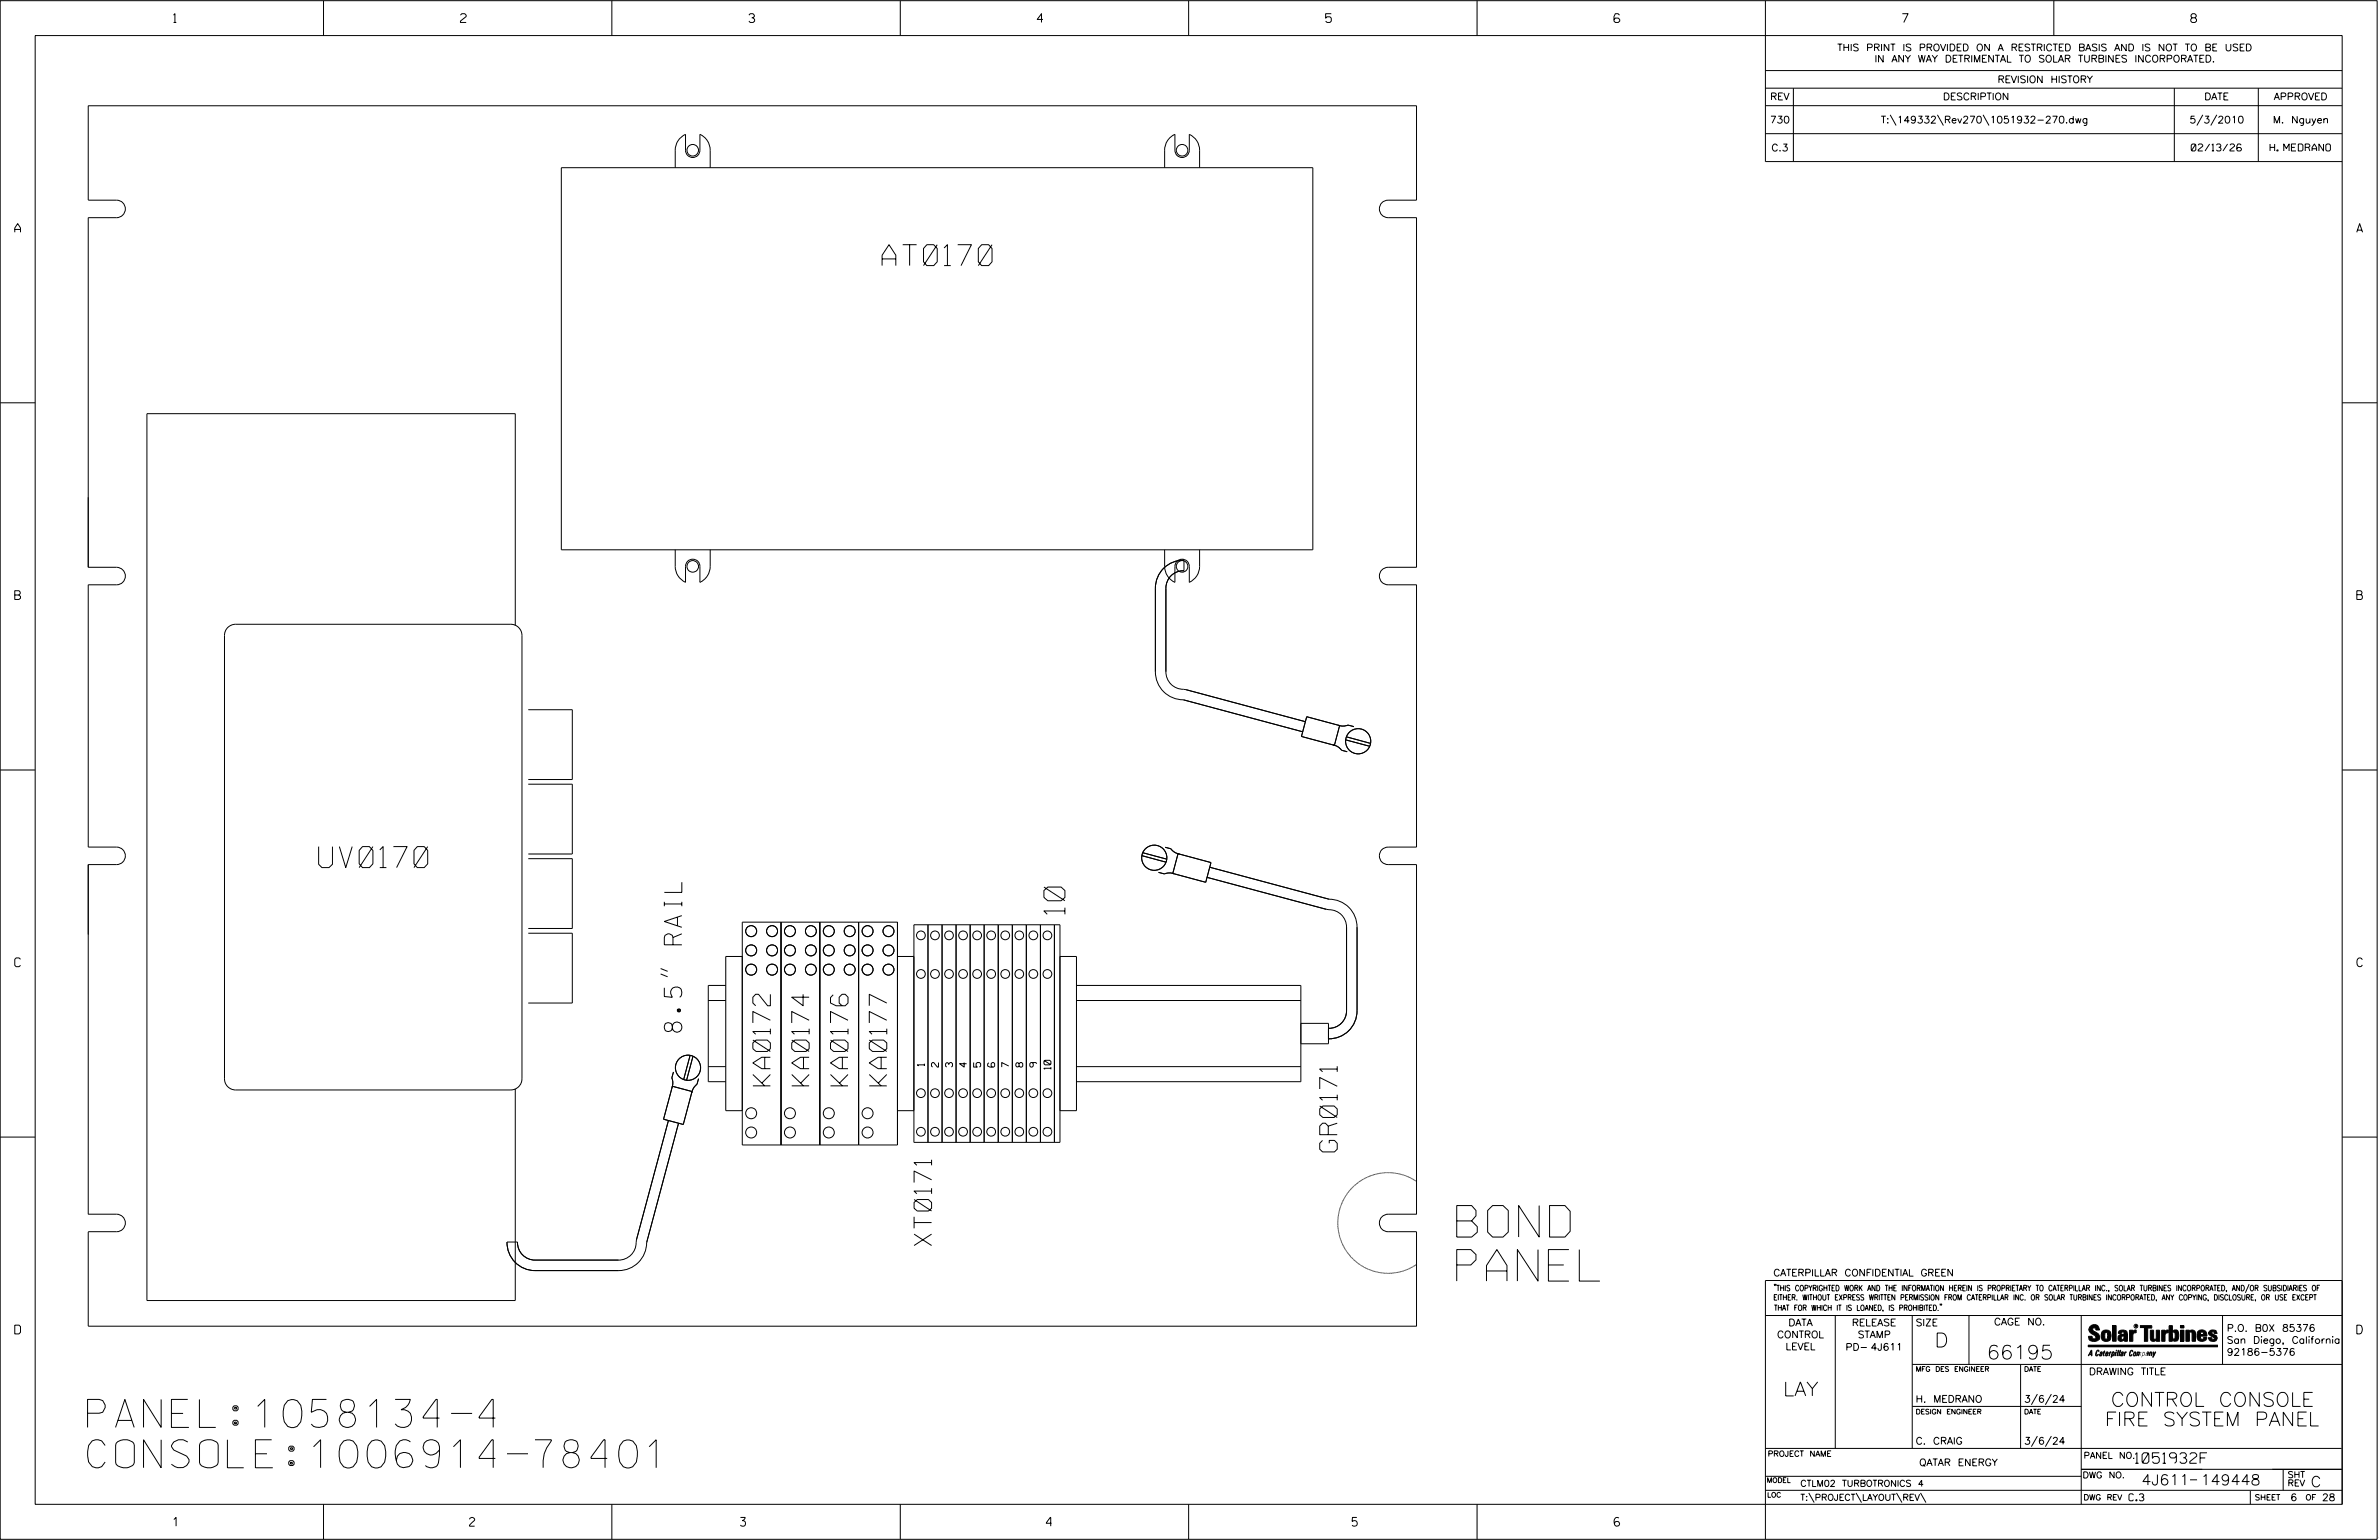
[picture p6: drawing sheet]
<svg xmlns="http://www.w3.org/2000/svg" width="864mm" height="559mm" viewBox="0 0 864 559" stroke-linecap="round" stroke-linejoin="round" font-family="sans-serif">
<defs><g id="words">
<g font-size="11.4">
<text x="528.8" y="448.9">BOND</text>
<text x="528.8" y="464.9">PANEL</text>
</g>
<g font-size="10.2">
<text x="31.8" y="517.9">PANEL:1058134-4</text>
<text x="31.8" y="532.6">CONSOLE:1006914-78401</text>
</g>
<g font-size="7.6">
<text x="320.2" y="96.4">AT0170</text>
<text x="115.7" y="314.8">UV0170</text>
<text x="386.6" y="331.8" transform="rotate(-90 386.6 331.8)">10</text>
</g>
<g font-size="6.3">
<text x="247.5" y="374.6" transform="rotate(-90 247.5 374.6)">8.5&quot; RAIL</text>
<text x="279.7" y="394" transform="rotate(-90 279.7 394)">KA0172</text>
<text x="293.7" y="394" transform="rotate(-90 293.7 394)">KA0174</text>
<text x="307.8" y="394" transform="rotate(-90 307.8 394)">KA0176</text>
<text x="321.9" y="394" transform="rotate(-90 321.9 394)">KA0177</text>
<text x="485.4" y="418" transform="rotate(-90 485.4 418)">GR0171</text>
<text x="338.2" y="452" transform="rotate(-90 338.2 452)">XT0171</text>
</g>
<g font-size="5.1">
<text x="702.3" y="488.8">D</text>
<text x="721.2" y="493.2">66195</text>
<text x="647.3" y="506.5">LAY</text>
<text x="766.3" y="510.3">CONTROL CONSOLE</text>
<text x="764.1" y="517.4">FIRE SYSTEM PANEL</text>
</g>
<g font-size="3.8">
<text x="775.1" y="531">1051932F</text>
<text x="777.4" y="538.9">4J611</text>
<text x="798.8" y="538.9">149448</text>
<text x="838.8" y="539.5">C</text>
</g>
<g font-size="3.2">
<text x="63" y="8.2">1</text>
<text x="167.2" y="8.2">2</text>
<text x="271.8" y="8.2">3</text>
<text x="376.5" y="8.2">4</text>
<text x="481.2" y="8.2">5</text>
<text x="690.6" y="8.2">7</text>
<text x="795.3" y="8.2">8</text>
<text x="5.4" y="84.3">A</text>
<text x="855.5" y="84.3">A</text>
<text x="5.4" y="217.5">B</text>
<text x="855.6" y="217.5">B</text>
<text x="5.4" y="350.8">C</text>
<text x="855.6" y="350.8">C</text>
<text x="5.4" y="484">D</text>
<text x="855.6" y="484">D</text>
<text x="62.8" y="553.8">1</text>
<text x="170.4" y="553.8">2</text>
<text x="268.8" y="553.8">3</text>
<text x="379.8" y="553.8">4</text>
<text x="490.8" y="553.8">5</text>
<text x="585.9" y="553.8">6</text>
</g>
<g font-size="2.5">
<text x="666.9" y="18.5">THIS PRINT IS PROVIDED ON A RESTRICTED BASIS AND IS NOT TO BE USED</text>
<text x="680.5" y="22.6">IN ANY WAY DETRIMENTAL TO SOLAR TURBINES INCORPORATED.</text>
<text x="725.1" y="30">REVISION HISTORY</text>
<text x="642.6" y="36.3">REV</text>
<text x="705.3" y="36.3">DESCRIPTION</text>
<text x="800.2" y="36.3">DATE</text>
<text x="825.4" y="36.3">APPROVED</text>
<text x="642.5" y="44.7">730</text>
<text x="682.8" y="44.7">T:\149332\Rev270\1051932-270.dwg</text>
<text x="794.8" y="44.7">5/3/2010</text>
<text x="825.1" y="44.7">M. Nguyen</text>
<text x="643" y="54.8">C.3</text>
<text x="795.4" y="54.8">02/13/26</text>
<text x="824" y="54.8">H. MEDRANO</text>
<text x="335.6" y="386.8" transform="rotate(-90 335.6 386.8)">1</text>
<text x="340.7" y="387.2" transform="rotate(-90 340.7 387.2)">2</text>
<text x="345.8" y="387.2" transform="rotate(-90 345.8 387.2)">3</text>
<text x="350.9" y="387.2" transform="rotate(-90 350.9 387.2)">4</text>
<text x="356" y="387.2" transform="rotate(-90 356 387.2)">5</text>
<text x="366.2" y="387.2" transform="rotate(-90 366.2 387.2)">7</text>
<text x="371.3" y="387.2" transform="rotate(-90 371.3 387.2)">8</text>
<text x="376.4" y="387.2" transform="rotate(-90 376.4 387.2)">9</text>
<text x="381.5" y="388" transform="rotate(-90 381.5 388)">10</text>
<text x="643.8" y="463">CATERPILLAR CONFIDENTIAL GREEN</text>
<text x="645.1" y="485.5">CONTROL</text>
<text x="649.2" y="481.1">DATA</text>
<text x="672.3" y="481.1">RELEASE</text>
<text x="674.4" y="485.5">STAMP</text>
<text x="695.4" y="481.1">SIZE</text>
<text x="723.8" y="480.8">CAGE NO.</text>
<text x="808.4" y="483.1">P.O. B0X 85376</text>
<text x="648.2" y="489.8">LEVEL</text>
<text x="669.9" y="490">PD- 4J611</text>
<text x="808.4" y="487.5">San Diego, California</text>
<text x="808.4" y="491.8">92186-5376</text>
<text x="758.3" y="498.9">DRAWING TITLE</text>
<text x="695.4" y="508.9">H. MEDRANO</text>
<text x="734.8" y="508.9">3/6/24</text>
<text x="695.4" y="524.1">C. CRAIG</text>
<text x="734.8" y="524.1">3/6/24</text>
<text x="696.7" y="531.9">QATAR ENERGY</text>
<text x="772.8" y="544.6">C.3</text>
<text x="831.4" y="544.6">6</text>
<text x="842.9" y="544.6">28</text>
</g>
<g font-size="2.3">
<text x="756.4" y="529.2">PANEL NO.</text>
<text x="653.5" y="539.4">CTLM02 TURBOTRONICS 4</text>
<text x="756" y="536.3">DWG NO.</text>
<text x="830.4" y="539.3">REV</text>
<text x="830.4" y="536.2">SHT</text>
<text x="653.5" y="544.5">T:\PROJECT\LAYOUT\REV\</text>
</g>
<g font-size="2">
<text x="643.8" y="468.4">&quot;THIS COPYRIGHTED WORK AND THE INFORMATION HEREIN IS PROPRIETARY TO CATERPILLAR INC., SOLAR TURBINES INCORPORATED, AND/OR SUBSIDIARIES OF</text>
<text x="643.8" y="471.8">EITHER. WITHOUT EXPRESS WRITTEN PERMISSION FROM CATERPILLAR INC. OR SOLAR TURBINES INCORPORATED, ANY COPYING, DISCLOSURE, OR USE EXCEPT</text>
<text x="644" y="475.6">THAT FOR WHICH IT IS LOANED, IS PROHIBITED.&quot;</text>
<text x="641.7" y="528.5">PROJECT NAME</text>
<text x="756.3" y="544.3">DWG REV</text>
<text x="818.5" y="544.3">SHEET</text>
<text x="836.9" y="544.3">OF</text>
</g>
<g font-size="1.8">
<text x="695.4" y="497.6">MFG DES ENGINEER</text>
<text x="734.8" y="497.6">DATE</text>
<text x="695.4" y="513.1">DESIGN ENGINEER</text>
<text x="734.8" y="513.1">DATE</text>
<text x="641.3" y="538">MODEL</text>
<text x="641.5" y="543.3">LOC</text>
</g>
<text font-size=".9" x="775.1" y="481.7">R</text>
</g></defs>
<g fill="none" stroke="#000" stroke-width=".36">
<path d="M.1 .2h862.8v558.4h-862.8zM12.8 12.9h837.4v533h-837.4zM117.4 .2v12.7M222.1 .2v12.7M326.8 .2v12.7M431.5 .2v12.7M536.2 .2v12.7M587.9 5.5l-.5-.5h-1l-.5 1v1.7l.5 .4h1l.6-.4v-.6l-.6-.5h-1l-.5 .5M640.9 .2v58.4h209.3M745.6 .2v12.7M640.9 25.6h209.3M640.9 32h209.3"/>
<path d="M640.9 38.3h209.3M651 32v26.6M789.3 32v26.6M819.8 32v26.6M640.9 48.5h209.3M686.2 41.7l2.1 3.8M703.3 41.7l2.2 3.8M719.9 41.7l2.1 3.8M799.6 41.7l-2.1 3.8M804.7 41.7l-2.2 3.8M45.5 75.8h.1M45.5 75.8a3.2 3.2 0 0 0-3.2-3.2h-10.3v-34.2h482.2v34.2h-10.3a3.1 3.1 0 0 0-3.2 3.2"/>
<path d="M45.5 75.8a3.3 3.3 0 0 1-3.2 3.2h-10.3v126.8h10.3a3.3 3.3 0 0 1 3.2 3.2M203.8 60.9h272.8v138.6h-272.8zM245.1 60.9v-6.4a6.3 6.3 0 0 1 3.7-5.7v5.7a2.61 2.61 0 0 0 2.7 2.6 2.61 2.61 0 0 0 2.6-2.6v-5.7a6.3 6.3 0 0 1 3.7 5.7v6.4M422.8 60.9v-6.4a6.3 6.3 0 0 1 3.7-5.7v5.7a2.61 2.61 0 0 0 2.6 2.7 2.61 2.61 0 0 0 2.6-2.7v-5.7a6.3 6.3 0 0 1 3.8 5.7v6.4M500.7 75.8h.1M500.7 75.8a3.2 3.2 0 0 0 3.2 3.2h10.3v126.8h-10.3a3.2 3.2 0 0 0-3.2 3.2M.1 146.2h12.7M850.2 146.2h12.7M257.8 199.5v6a6.4 6.4 0 0 1-3.7 5.8v-5.8a2.61 2.61 0 0 0-2.6-2.6 2.61 2.61 0 0 0-2.7 2.6v5.8a6.4 6.4 0 0 1-3.7-5.8v-6M435.5 199.5v6a6.4 6.4 0 0 1-3.8 5.8v-5.8a2.61 2.61 0 0 0-2.6-2.6 2.61 2.61 0 0 0-2.6 2.6v5.8a6.4 6.4 0 0 1-3.7-5.8v-6M45.5 209h.1M45.5 209a3.2 3.2 0 0 1-3.2 3.2h-10.3v95.2h10.3a3.2 3.2 0 0 1 3.2 3.2"/>
<path d="M500.7 209h.1M500.7 209a3.1 3.1 0 0 0 3.2 3.2h10.3v95.2h-10.3a3.1 3.1 0 0 0-3.2 3.2M82.7 227.7l1.3-.9 1.5-.3h99.9a4.1 4.1 0 0 1 4.1 4v161a4.1 4.1 0 0 1-4.1 4h-99.9a4 4 0 0 1-4-4v-161l.3-1.5zM187 226.9v-76.8h-133.7v321.8h133.7v-76.8M191.8 257.5h16v25.4h-16M.1 279.4h12.7M473.9 261.9l-43.3-11.6a6.7 6.7 0 0 1-7.4-6.5v-30.4a6.3 6.3 0 0 1 6.6-6.3v-3.8a10.1 10.1 0 0 0-10.4 10.1v30.4a10.1 10.1 0 0 0 10.2 10.1l43.3 11.6M474.3 260.1l12 3.2-1.9 7.1-12-3.2zM483.9 270.3l1.8 .7 1.3 1.2 2.1 .6M485.8 263.2l1.8 .3 1.7-.4 2.2 .6M488.5 268.5l8.7 2.3M488.8 267.4l8.7 2.3"/>
<path d="M850.2 279.4h12.7M191.8 284.6h16v25.3h-16M45.5 310.5v.1M45.5 310.6a3.2 3.2 0 0 1-3.2 3.1h-10.3v126.9h10.3a3.3 3.3 0 0 1 3.2 3.2M191.8 311.6h16v25.3h-16M414.5 310.5l8.8 2.3M414.8 309.4l8.7 2.3M420.5 316.5l2.2 .6 1.7-.4 1.8 .3M423 307.4l2 .6 1.4 1.2 1.7 .7M427.6 309.8l12 3.2-1.9 7.1-12-3.2zM438.1 318.3l43.4 11.7a6.7 6.7 0 0 1 7.3 6.4v30.4a6.4 6.4 0 0 1-6.6 6.3M439.1 314.7l43.4 11.6a10.1 10.1 0 0 1 10.1 10.1v30.4a10.2 10.2 0 0 1-10.4 10.1"/>
<path d="M500.7 310.5v.1M500.7 310.6a3.1 3.1 0 0 0 3.2 3.1h10.3v126.9h-10.3a3.2 3.2 0 0 0-3.2 3.2M191.8 338.6h16v25.4h-16M269.5 334.6h56.3v80.9h-56.3zM283.5 334.6v80.9M297.6 334.6v80.9M311.7 334.6v80.9M331.8 335.6h53v78.9h-53zM336.9 335.6v78.9M342 335.6v78.9M347.1 335.6v78.9M352.2 335.6v78.9"/>
<path d="M357.3 335.6v78.9M362.4 335.6v78.9M367.5 335.6v78.9M372.6 335.6v78.9M377.7 335.6v78.9M382.8 335.6v78.9M239.8 353.4l2.6 1M239.8 351.4l2.6 1.1M263.5 357.6h-6.4v34.9h6.4M269.5 347.1h-6v55.9h6M325.8 347.1h6M384.8 347.1h6v55.9h-6"/>
<path d="M390.8 357.6h81.4v34.9h-81.4M257.1 363h6.4M390.8 363h81.4M472.2 371.3h10v7.4h-10M244.1 394.2l7.1 1.9-3.2 11.9-7.1-1.9zM244.5 389l-.6 2.1 .4 1.8-.4 1.7M250.5 383l-2.3 8.7M251.6 383.3l-2.4 8.7M253.6 391.4l-.6 2.1-1.2 1.3-.7 1.8M257.1 387h6.4M359 385.6l-.5 .4v.8l.9 .4h1.3l.4-.4v-.8l-.4-.4h-.5l-.4 .4v.8l.4 .4M390.8 387h81.4"/>
<path d="M.1 412.6h12.7M242.6 406.6l-11.6 43.3a6.6 6.6 0 0 1-6.4 7.3h-30.4a6.4 6.4 0 0 1-6.3-6.5h-3.9a10.2 10.2 0 0 0 10.2 10.3h30.4a10.2 10.2 0 0 0 10.1-10.1l11.6-43.3M325.8 403h6M850.2 412.6h12.7M486.1 439.8h.1M486.1 439.9l-.1 .2M486.1 439.6v.1M486.2 439.5h-.1M486.2 439.2v.2M486.2 439.1v.1M486.4 438.6l-.2 .5M486.4 438.5h.1"/>
<path d="M486.6 437.9l-.2 .5M486.6 437.9h.1M486.7 437.5v.3M486.8 437.3v.2M486.8 437.2h.1M487.1 436.7l-.2 .5M487.1 436.6h.1M487.2 436.4l-.1 .2M487.2 436.3h.1M487.3 436.1v.1M487.4 436h.1M487.5 435.8l-.1 .1"/>
<path d="M487.5 435.7h.1M487.6 435.5l-.1 .1M487.7 435.4h.1M487.8 435.1l-.1 .2M488 434.9l-.1 .1M488 434.8h.1M488.1 434.6l-.1 .1M488.1 434.5h.1M488.3 434.3l-.1 .1M488.3 434.2h.1M488.5 434l-.1 .2M488.5 434h.1"/>
<path d="M489 433.2l-.4 .7M489.1 433.1h.1M489.3 432.8l-.2 .2M489.9 432.1l-.6 .7M489.9 432v.1M490.1 431.8l-.2 .2M490.1 431.8h.1M490.4 431.5l-.3 .2M490.5 431.3l-.1 .2M490.8 431l-.2 .3M491 430.8l-.1 .2M491 430.8h.1"/>
<path d="M491.3 430.6l-.2 .1M491.5 430.4l-.2 .1M491.5 430.3h.1M491.7 430.2l-.1 .1M491.8 430.1h.1M492 429.9l-.2 .2M492 429.9h.1M492.3 429.7l-.2 .2M492.5 429.5l-.2 .1M492.6 429.5h-.1M492.8 429.3l-.2 .1M492.8 429.3h.1"/>
<path d="M493 429.1l-.1 .1M493.1 429.1h.1M493.3 428.9l-.2 .1M493.4 428.9h-.1M493.6 428.7l-.2 .1M493.6 428.7h.1M493.9 428.5l-.2 .1M494.2 428.3l-.3 .2M494.5 428.1l-.3 .2M494.7 428l-.2 .1M494.8 428h.1M495 427.8l-.2 .1"/>
<path d="M495.1 427.8h-.1M495.3 427.7h-.2M495.3 427.6h.1M495.6 427.5l-.2 .1M495.9 427.4l-.2 .1M495.9 427.3h.1M496.2 427.2l-.2 .1M496.3 427.2h-.1M496.5 427.1h-.2M496.6 427h.1M496.8 426.9l-.2 .1M496.9 426.9h.1"/>
<path d="M497.2 426.8l-.2 .1M497.4 426.7l-.2 .1M497.5 426.6v.1M498.1 426.5l-.5 .1M498.1 426.4h.1M498.7 426.3l-.5 .1M498.8 426.2v.1M499.1 426.2h-.3M499.4 426.1h-.2M499.4 426.1h.1M499.7 426h-.2M499.8 426h-.1"/>
<path d="M500 425.9l-.2 .1M500.3 425.9h-.2M500.4 425.8h.1M500.7 425.8h-.2M500.7 425.8h.1M501 425.7l-.2 .1M501.1 425.7h.1M501.3 425.7h-.1M501.4 425.7h.1M501.8 425.6l-.3 .1M502 425.6h-.2M502.1 425.6h.1"/>
<path d="M502.1 425.6h.2M502.4 425.6h.1M502.5 425.6h.2M502.8 425.5h-.1M503 425.5l-.2 .1M503.1 425.5h.2M503.4 425.5h.1M503.5 425.5h.9M504.5 425.5h.2M504.7 425.5h.1M504.8 425.5l.3 .1M505.2 425.6h.2"/>
<path d="M505.4 425.6h.1M505.5 425.6h.5M506.1 425.6h.1M506.2 425.7h.1M506.4 425.7h.3M506.8 425.7h.1M506.8 425.7l.2 .1M507.1 425.8h.1M507.2 425.8h.2M507.4 425.8h.1M507.5 425.9h.2M507.7 425.9h.1"/>
<path d="M507.8 425.9l.6 .1M508.4 426.1h.1M508.5 426.1l.2 .1M508.7 426.2h.1M508.8 426.2h.2M509 426.3h.1M509.1 426.3h.2M509.4 426.3v.1M509.4 426.4h.2M509.7 426.4v.1M509.8 426.5h.1M510 426.5v.1"/>
<path d="M510.1 426.6h.2M510.3 426.7h.1M510.4 426.7l.2 .1M510.6 426.8l.3 .1M510.9 426.9h.1M511 427l.5 .2M511.6 427.2h.1M511.6 427.2l.2 .1M511.9 427.3h.1M512 427.4l.1 .1M512.2 427.5h.1M512.2 427.5l.2 .1"/>
<path d="M512.5 427.6v.1M512.6 427.7l.1 .1M512.8 427.8h.1M512.8 427.8l.5 .3M513.3 428.1l.3 .2M513.6 428.3h.1M513.7 428.4h.2M513.9 428.5h.1M514 428.6l.2 .1M45.5 443.8h.1M45.5 443.8a3.2 3.2 0 0 1-3.2 3.1l-10.3 .1v34.2h482.2v-34.3h-10.3a3.1 3.1 0 0 1-3.2-3.1M485.6 444.2l.1 .2"/>
<path d="M485.6 443.2v.9M485.6 444.1v.1M485.7 442.8h.1M485.7 444.6l.1 1.5M485.7 442.9v.2M485.7 442.6v.1M485.7 443.1v.1M485.7 444.5h.1M485.7 442.2v.3M485.7 442.1h.1M485.7 441.8h.1M485.7 441.9v.2"/>
<path d="M485.8 446.2h.1M485.8 441.2l-.1 .5M485.8 446.2v.2M485.8 446.6l.1 .2M485.8 441.1h.1M485.8 446.5h.1M485.9 440.8l-.1 .3M485.9 446.8h.1M485.9 446.9l.1 .2M485.9 440.5v.2M486 447.1v.1M486 447.2v.2"/>
<path d="M486 440.2l-.1 .3M486 447.5h.1M486 440.1v.1M486.1 447.6v.2M486.1 447.9l.1 .2M486.2 448.1v.1M486.2 448.2l.1 .3M486.3 448.6v.1M486.3 448.8h.1M486.4 448.9v.2M486.4 449.1h.1M486.5 449.2v.2"/>
<path d="M486.5 449.4h.1M486.6 449.5v.2M486.6 449.7l.1 .1M486.7 449.8v.2M486.8 450.1h.1M486.8 450.1l.1 .2M486.9 450.4h.1M486.9 450.5l.1 .1M487 450.7h.1M487 450.8l.3 .4M487.3 451.3h.1M487.3 451.4l.1 .2"/>
<path d="M487.4 451.6h.1M487.5 451.7v.2M487.6 451.9h.1M487.6 452l.1 .2M487.7 452.2h.1M487.8 452.3l.2 .5M488 452.8l.2 .2M488.2 453.1h.1M488.2 453.2l.2 .1M488.4 453.4h.1M488.4 453.5l.1 .1M488.6 453.7h.1"/>
<path d="M488.6 453.7l.1 .2M488.7 454h.1M488.8 454l.1 .2M488.9 454.2h.1M489 454.3l.1 .1M489.1 454.5h.1M489.2 454.6l.1 .1M489.3 454.8h.1M489.4 454.8l.1 .2M489.5 455v.1M489.6 455.1l.1 .2M489.8 455.3h.1"/>
<path d="M489.8 455.4l.1 .1M490 455.5v.1M490 455.6l.1 .2M490.2 455.8h.1M490.2 455.9l.2 .1M490.4 456.1h.1M490.5 456.1l.1 .1M490.6 456.3h.1M490.7 456.4l.1 .1M490.9 456.6h.1M490.9 456.6l.2 .2M491.2 456.8l.1 .2"/>
<path d="M491.3 457h.1M491.4 457.1l.2 .2M491.7 457.3l.1 .1M491.8 457.5h.1M491.9 457.5l.2 .2M492.2 457.8l.1 .1M492.4 457.9h.1M492.4 458l.2 .1M492.6 458.1h.1M492.7 458.2l.1 .1M492.9 458.3h.1M492.9 458.4l.2 .1"/>
<path d="M493.1 458.5h.1M493.2 458.6l.2 .1M493.4 458.7h.1M493.5 458.8l.1 .1M493.7 458.9h.1M493.8 459l.1 .1M494 459.1h.1M494.1 459.1l.1 .1M494.3 459.3l.2 .1M494.6 459.5h.1M494.6 459.5l.2 .1M494.8 459.6h.1"/>
<path d="M494.9 459.7h.2M495.2 459.8h.1M495.2 459.8l.2 .1M495.4 459.9l.1 .1M495.5 460l.2 .1M500.7 443.8h.1M512.3 460h.1M512.5 459.8l-.2 .2M512.6 459.8h.1M512.8 459.7l-.2 .1M512.9 459.7h.1M513.1 459.5l-.2 .1"/>
<path d="M513.4 459.4l-.3 .1M513.4 459.3h.1M513.7 459.2l-.2 .1M513.7 459.1h.1M514 459l-.2 .1M495.7 460.1h.1M495.8 460.1l.2 .1M496 460.2h.1M496.1 460.3l.2 .1M496.3 460.4h.1M496.4 460.4l.3 .1M496.7 460.6h.2"/>
<path d="M497 460.7h.1M497 460.7l.3 .1M497.3 460.8l.2 .1M497.6 460.9h.1M497.7 460.9l.1 .1M497.9 461l.3 .1M498.2 461.1h.1M498.3 461.2h.3M498.6 461.3h.2M498.9 461.3h.1M498.9 461.3l.3 .1M499.3 461.4l.2 .1"/>
<path d="M499.5 461.5h.1M499.6 461.5h.2M499.8 461.6h.1M499.9 461.6h.2M500.2 461.6l.3 .1M500.5 461.7h.1M500.6 461.7l.2 .1M500.8 461.8h.1M500.9 461.8l.5 .1M501.5 461.9h.1M501.6 461.9h.2M501.8 461.9l.6 .1"/>
<path d="M502.5 462h.1M502.6 462h.2M502.8 462h.1M502.9 462h.5M503.5 462h.1M503.6 462h.5M504.2 462h.1M504.8 462h-.5M504.9 462h.1M505.1 462h-.2M505.8 461.9l-.6 .1M505.8 461.9h.1"/>
<path d="M506 461.9h.1M506.2 461.9h.1M506.8 461.8l-.5 .1M506.9 461.8h.1M507.1 461.7l-.2 .1M507.2 461.7h.1M507.8 461.6l-.5 .1M507.9 461.6h-.1M508.1 461.5l-.2 .1M508.2 461.5h.1M508.5 461.4l-.3 .1M508.5 461.4h.1"/>
<path d="M508.8 461.4h-.2M508.8 461.3h.1M509.1 461.3h-.2M509.4 461.2h-.2M509.5 461.1h.1M509.7 461.1h-.1M510 460.9l-.2 .1M510.1 460.9h.1M510.8 460.7l-.6 .2M511 460.6l-.2 .1M511 460.6h.1M511.3 460.4l-.2 .1"/>
<path d="M511.4 460.4h.1M511.6 460.3l-.2 .1M511.7 460.3h.1M511.9 460.2h-.2M512.2 460l-.2 .1M640.9 477.3h209.3M644.2 466.1l-.1 .4M644.7 466.1l-.2 .4M666.2 477.3v48.3M694.2 477.3v48.3M704.4 473.3l-.1 .4M704.8 473.3l-.1 .4"/>
<path d="M714.8 477.3v17.8M755.5 477.3v68.6M806.8 477.3v17.8M816.5 466l-1.4 3.1M850.2 464.6h-209.3v94M850.2 464.8v81.1M694.2 495.1h156M733.5 495.1v30.5M758.6 481.4a2.02 2.02 0 0 1 3.1-.1l.5 1.3h-1.3l-.2-.6-.4-.2-.6 .1-.1 .4 .4 .7a2.46 2.46 0 0 1 2.2 2.9 2.83 2.83 0 0 1-3.8 .3l-.3-1.3h1.3l.2 .7 .6 .3 .5-.2 .2-.5-.4-.6-1.9-1.2-.4-.9zM759.2 491.3h-.7l.7-1.2v1.9h.2l-.1-2.1-1.3 2.1 .5-.5h.7M761.3 490l.3-.2 .4 .3-.1 .3-.3-.4-.4 .3-.3 1.6h.4l.4-.5-.3 .6-.4 .1-.3-.4zM762.6 490.6l.5-.1-.1 1.4h-.9a.74 .74 0 0 1 .9-.8l-.3 .7-.5 .1 .2-.5 .6-.2v-.5l-.7 .2z"/>
<path d="M763 483.2a2.17 2.17 0 0 1 3.1 0l.3 1.4-.3 1.5a2.17 2.17 0 0 1-3.1 0l-.3-1.5zM763.6 490.5l.4-.4 .2 .6h-.3l-.3 .9 .2 .4-.3-.1zM764.1 483.7l.5-.4 .4 .3v2.2l-.4 .2-.5-.2zM764.6 491.1l.6 .2v-.7l-.4-.1-.4 .6-.1 .8h.6M764.6 491.1l-.1 .8h.4M764.6 482.6v.8M764.8 490.7l.4 .1v.3h-.6zM765 491.5l-.1 .4zM766 490.5l-.5 1.5zM766 490.8l.4-.3-.4 .4M766.9 481h1.3v5.7h-1.3zM767 490.8l.5 .1-.3 .8-.4 .2z"/>
<path d="M767.3 490.5h-.5l-.5 2M767.3 490.5a.8 .8 0 0 1 .2 1 .8 .8 0 0 1-.9 .4l-.1 .6M767.3 490.5l-.1 .2M768.1 490.5l-.4 1.5zM768.2 489.9h.3l-.1 .2h-.2zM769 489.9l-.5 2.1zM769.7 489.9l-.6 2.1zM770.1 491.4l.5-.3-.5 .8zM770.4 491.9h.1M770.6 491.1l.1-.4-.7 .2 .1-.3 .6-.1 .2 .3-.5 1.1M770.6 491.1a.74 .74 0 0 0-.8 .8h.6M771 484.8h-.7l-.3 .6 .4 .7 .5-.3 .1-2.4h-.8l-.1 .4h-1.2a1.71 1.71 0 0 1 1.8-1.3 1.71 1.71 0 0 1 1.6 1.4v2.8h-1.1l-.1-.6"/>
<path d="M771 484.2l-1.5 .1a1.41 1.41 0 0 0 0 2.4l.5 .1 1.1-.7M771.2 486.1h-.1M771.4 490.5l.1 .3 .4-.3-.9 1.5zM771.5 490.8h.1M773 482.7h1.2v.5l.5-.5 .7-.1v1h-.6l-.5 .4-.1 2.7h-1.2zM773.3 490.3l.6-.4 .4 .2-.1 .4-.3-.4a1.28 1.28 0 0 0-.5 1.8l.6-.4-.1 .4-.8 .1zM774.7 490.8l.5-.3a.88 .88 0 0 1 .2 .9 .88 .88 0 0 1-.7 .7l-.2-.2zM774.8 490.9h.5l-.3 1h-.3l-.2-.2zM775.2 490.5l-.1 .2M776.8 481h4.3v.9h-1.5v4.8h-1.3M776.8 490.6l-.8 .2v-.3l-.4 1.5 .8-1.3v1.3l.3-1.2M779.3 491.1h.4"/>
<path d="M779.6 490.5h.3l-.3 1.4M779.6 490.7h.2l-.1 .4M779.7 491.1l-.1 .4M779.7 491.1l-.4 .2M780.1 492l.4-1.5 .1 .3 .3-.3 .3 .2-.3 1.3v-1.3l-.7 1.3M780.6 482.7h1.2v2.7l.1 .4 .4 .3 .4-.7v-2.7h1.2l.1 4h-1.3v-.5l-1.1 .6-.7-.3-.3-.7zM781.6 492.5l1-2-.8 1.3-.2-1.3-.2 2M784.7 482.7h1.2v.5l.5-.5 .7-.1v1h-.5l-.6 .4-.1 2.7h-1.2zM787.4 481h1.2v2a1.4 1.4 0 0 1 2.2 .2l.1 1.4-.4 1.9-1.5 .1-.4-.5v-1l.5 .9 .5-.3v-2.1l-.5-.4-.5 .7v2.8h-1.2zM791.5 482.7h1.3v4h-1.3zM791.5 481h1.3v.9h-1.3zM793.5 482.7h1.3v.4l.7-.5 1.1 .2 .4 .6v3.3h-1.2l-.3-3.4-.7 .2v3.2h-1.3z"/>
<path d="M794.8 483.1h.1M797.7 483.2a1.92 1.92 0 0 1 2.4-.5 1.92 1.92 0 0 1 1 2.1h-2.3v.8l.6 .5 .5-.3v-.5h1.2a1.83 1.83 0 0 1-2.1 1.4 1.83 1.83 0 0 1-1.5-2.1zM798.8 484.2v.6M799.1 483.4h.6l.2 .8h-1.1zM804.6 482.9a1.84 1.84 0 0 0-2.9 .8 3.3 3.3 0 0 0 2.2 1.9l-.5 .5-.4-.3-.1-.4h-1.2l.1 .6a1.92 1.92 0 0 0 2.9 .4M804.9 483.8h-1.2l-.2-.6-.5 .1-.1 .3 .1 .3 1.8 .9M805.1 488.1h-47.1v.6h47.1M694.2 510.3h61.3M739.6 505.8l-2.2 3.9M744.7 505.8l-2.2 3.9M640.9 525.6h209.2M640.9 535.7h114.6"/>
<path d="M739.6 521.1l-2.2 3.8M744.7 521.1l-2.2 3.8M755.5 533.2h94.7M795 537h2.6M828.8 533.2v7.6M117.4 545.9v12.7M222.1 545.9v12.7M326.8 545.9v12.7M431.5 545.9v12.7M536.2 545.9v12.7M640.9 540.8h209.3M656.6 541.7l2 3.5"/>
<path d="M673.8 541.7l1.9 3.5M688.4 541.7l2 3.5M697.2 541.7l1.9 3.5M816.9 541v4.9"/>
<circle cx="251.5" cy="54.5" r="2.1"/>
<circle cx="429.1" cy="54.5" r="2.09"/>
<circle cx="251.5" cy="205.5" r="2.1"/>
<circle cx="429.1" cy="205.5" r="2.09"/>
<circle cx="493" cy="269" r="4.6"/>
<circle cx="419" cy="311.2" r="4.6"/>
<circle cx="272.7" cy="337.9" r="1.99"/>
<circle cx="280.3" cy="337.9" r="1.99"/>
<circle cx="286.8" cy="337.9" r="1.98"/>
<circle cx="294.4" cy="337.9" r="1.98"/>
<circle cx="300.9" cy="337.9" r="1.99"/>
<circle cx="308.5" cy="337.9" r="1.99"/>
<circle cx="314.9" cy="337.9" r="1.99"/>
<circle cx="322.5" cy="337.9" r="1.99"/>
<circle cx="334.3" cy="339.4" r="1.59"/>
<circle cx="339.4" cy="339.4" r="1.59"/>
<circle cx="344.5" cy="339.4" r="1.59"/>
<circle cx="349.6" cy="339.4" r="1.59"/>
<circle cx="354.7" cy="339.4" r="1.59"/>
<circle cx="359.8" cy="339.4" r="1.59"/>
<circle cx="364.9" cy="339.4" r="1.59"/>
<circle cx="370" cy="339.4" r="1.59"/>
<circle cx="375.1" cy="339.4" r="1.59"/>
<circle cx="380.2" cy="339.4" r="1.59"/>
<circle cx="272.7" cy="351.8" r="1.99"/>
<circle cx="272.7" cy="344.9" r="1.99"/>
<circle cx="280.3" cy="351.8" r="1.99"/>
<circle cx="280.3" cy="344.9" r="1.99"/>
<circle cx="286.8" cy="351.8" r="1.98"/>
<circle cx="286.8" cy="344.9" r="1.98"/>
<circle cx="294.3" cy="344.9" r="1.98"/>
<circle cx="294.3" cy="351.8" r="1.98"/>
<circle cx="300.9" cy="351.8" r="2"/>
<circle cx="300.9" cy="344.9" r="2"/>
<circle cx="308.4" cy="351.8" r="2"/>
<circle cx="308.4" cy="344.9" r="2"/>
<circle cx="314.9" cy="351.8" r="1.99"/>
<circle cx="314.9" cy="344.9" r="1.99"/>
<circle cx="322.5" cy="351.8" r="1.99"/>
<circle cx="322.5" cy="344.9" r="1.99"/>
<circle cx="334.3" cy="353.4" r="1.59"/>
<circle cx="339.4" cy="353.4" r="1.59"/>
<circle cx="344.5" cy="353.4" r="1.59"/>
<circle cx="349.6" cy="353.4" r="1.59"/>
<circle cx="354.7" cy="353.4" r="1.59"/>
<circle cx="359.8" cy="353.4" r="1.59"/>
<circle cx="364.9" cy="353.4" r="1.59"/>
<circle cx="370" cy="353.4" r="1.59"/>
<circle cx="375.1" cy="353.4" r="1.59"/>
<circle cx="380.2" cy="353.4" r="1.59"/>
<circle cx="249.7" cy="387.4" r="4.6"/>
<circle cx="334.3" cy="396.7" r="1.59"/>
<circle cx="339.4" cy="396.7" r="1.59"/>
<circle cx="344.5" cy="396.7" r="1.58"/>
<circle cx="349.6" cy="396.7" r="1.59"/>
<circle cx="354.7" cy="396.7" r="1.58"/>
<circle cx="359.8" cy="396.7" r="1.59"/>
<circle cx="364.9" cy="396.7" r="1.59"/>
<circle cx="370" cy="396.7" r="1.58"/>
<circle cx="375.1" cy="396.7" r="1.59"/>
<circle cx="380.2" cy="396.7" r="1.58"/>
<circle cx="272.7" cy="404" r="1.99"/>
<circle cx="272.7" cy="410.9" r="1.99"/>
<circle cx="286.8" cy="404" r="1.99"/>
<circle cx="286.8" cy="410.9" r="1.98"/>
<circle cx="300.9" cy="404" r="2"/>
<circle cx="300.9" cy="410.9" r="1.99"/>
<circle cx="314.9" cy="404" r="2"/>
<circle cx="314.9" cy="410.9" r="1.99"/>
<circle cx="334.3" cy="410.7" r="1.59"/>
<circle cx="339.4" cy="410.7" r="1.59"/>
<circle cx="344.5" cy="410.7" r="1.58"/>
<circle cx="349.6" cy="410.7" r="1.59"/>
<circle cx="354.7" cy="410.7" r="1.58"/>
<circle cx="359.8" cy="410.7" r="1.59"/>
<circle cx="364.9" cy="410.7" r="1.59"/>
<circle cx="370" cy="410.7" r="1.58"/>
<circle cx="375.1" cy="410.7" r="1.59"/>
<circle cx="380.2" cy="410.7" r="1.58"/>
<circle cx="775.4" cy="481.2" r=".69"/>
</g>
<g fill="#000">
<path d="M768.1 490.5l-.4 1.5zM768.2 489.9h.3l-.1 .2h-.2zM769 489.9l-.5 2.1zM769.7 489.9l-.6 2.1zM791.5 481h1.3v.9h-1.3zM791.5 482.7h1.3v4h-1.3zM758 488.1h47.1v.6h-47.1z"/>
<path d="M759.2 489.9l-1.2 2.1 .5-.5h.7v.5h.2zM759.2 490.1v1.2h-.7z" fill-rule="evenodd"/>
<path d="M758.6 481.4a2.02 2.02 0 0 1 3.1-.1l.5 1.3h-1.3l-.2-.6-.4-.2-.6 .1-.1 .4 .4 .7a2.46 2.46 0 0 1 2.2 2.9 2.83 2.83 0 0 1-3.8 .3l-.3-1.3h1.3l.2 .7 .6 .3 .5-.2 .2-.5-.4-.6-1.9-1.2-.4-.9z" fill-rule="evenodd"/>
<path d="M761.3 490l.3-.2 .4 .3-.1 .3-.3-.4-.4 .3-.3 1.6h.4l.4-.5-.3 .6-.4 .1-.3-.4z" fill-rule="evenodd"/>
<path d="M762.6 490.6l.5-.1-.1 1.4h-.9a.74 .74 0 0 1 .9-.8l-.6 .3-.2 .5 .5-.1 .3-.6v-.5l-.7 .2z" fill-rule="evenodd"/>
<path d="M763.6 490.5l.4-.4 .2 .6h-.3l-.3 .9 .2 .4-.3-.1z" fill-rule="evenodd"/>
<path d="M764.8 490.5l.5 .3-.1 .5h-.6l.6-.2v-.3l-.4-.1-.3 1.2h.4l.3-.4-.6 .6-.3-.2v-.4z" fill-rule="evenodd"/>
<path d="M763 483.2a2.17 2.17 0 0 1 3.1 0l.3 1.4-.3 1.5a2.17 2.17 0 0 1-3.1 0l-.3-1.5zM764.1 483.7v2.1l.5 .2 .4-.2v-2.2l-.4-.3z" fill-rule="evenodd"/>
<path d="M766 490.5v.3l.4-.1-.4 .2-.5 1.1z" fill-rule="evenodd"/>
<path d="M766.8 490.5l-.5 2 .3-.6a.71 .71 0 0 0 .9-.5 .71 .71 0 0 0-.4-.9zM767 490.8l.5 .1-.3 .8-.4 .2z" fill-rule="evenodd"/>
<path d="M766.9 481h1.3v5.7h-1.3z" fill-rule="evenodd"/>
<path d="M770.1 490.6l.6-.1 .2 .3-.4 1.2-.5 .1-.2-.5 .3-.5h.5l-.7 .5v.3l.4-.1 .4-.9-.5-.2-.2 .2z" fill-rule="evenodd"/>
<path d="M769.4 482.8l-.5 1h1.2l.1-.4h.8v.8l-1.5 .1a1.41 1.41 0 0 0 0 2.4l.5 .1 1.1-.7 .1 .6h1.1v-2.8a1.79 1.79 0 0 0-2.4-1.2zM770.3 484.8h.7l-.1 1-.5 .3-.4-.7z" fill-rule="evenodd"/>
<path d="M771.4 490.5l.1 .3 .4-.3-.9 1.5z" fill-rule="evenodd"/>
<path d="M773 482.7h1.2v.5l.5-.5 .7-.1v1h-.6l-.5 .4-.1 2.7h-1.2z" fill-rule="evenodd"/>
<path d="M773.3 490.3l.6-.4 .4 .2-.1 .4-.3-.4a1.28 1.28 0 0 0-.5 1.8l.6-.4-.3 .5h-.6z" fill-rule="evenodd"/>
<path d="M774.7 490.8l-.2 1.1h.7a.96 .96 0 0 0 0-1.4zM774.8 490.9h.5l-.1 .6-.5 .4-.2-.2z" fill-rule="evenodd"/>
<path d="M776 490.5v.3l.4-.3 .2 .3 .7-.2-.3 1.4v-1.3l-.6 1.3v-1.3l-.8 1.3z" fill-rule="evenodd"/>
<path d="M776.8 481h4.3v.9h-1.5v4.8h-1.3v-4.8h-1.5z" fill-rule="evenodd"/>
<path d="M777.9 490.5l-.5 2 .3-.6a.71 .71 0 0 0 .9-.5 .71 .71 0 0 0-.4-.9zM778.1 490.8l.3-.1 .1 .4-.5 .8-.2-.5z" fill-rule="evenodd"/>
<path d="M779.3 490.6l.6-.1-.3 1.5-.7-.1a.67 .67 0 0 1 .8-.8l-.6 .3-.1 .5 .4-.1 .4-.9-.4-.2-.3 .2z" fill-rule="evenodd"/>
<path d="M780.5 490.5l.1 .3 .3-.3 .3 .2-.3 1.3v-1.3l-.8 1.3z" fill-rule="evenodd"/>
<path d="M780.6 482.7h1.2v2.7l.1 .4 .4 .3 .4-.7v-2.7h1.2l.1 4h-1.3v-.5l-1.1 .6-.7-.3-.3-.7z" fill-rule="evenodd"/>
<path d="M781.6 490.5l.2 1.3 .8-1.3-1.2 2z" fill-rule="evenodd"/>
<path d="M784.7 482.7h1.2v.5l.5-.5 .7-.1v1h-.5l-.6 .4-.1 2.7h-1.2z" fill-rule="evenodd"/>
<path d="M787.4 481h1.2v2a1.4 1.4 0 0 1 2.2 .2l.1 1.4-.4 1.9-1.5 .1-.4-.5v-1l.5 .9 .5-.3v-2.1l-.5-.4-.5 .7v2.8h-1.2z" fill-rule="evenodd"/>
<path d="M793.5 482.7h1.3v.4a1.29 1.29 0 0 1 2.2 .3v3.3h-1.2l-.3-3.4-.7 .2v3.2h-1.3z" fill-rule="evenodd"/>
<path d="M797.7 483.2a1.92 1.92 0 0 1 2.4-.5 1.92 1.92 0 0 1 1 2.1h-2.3v.8l.6 .5 .5-.3v-.5h1.2a1.83 1.83 0 0 1-2.1 1.4 1.83 1.83 0 0 1-1.5-2.1zM799.1 483.4l-.3 .8h1.1l-.2-.8z" fill-rule="evenodd"/>
<path d="M801.9 483.2a1.94 1.94 0 0 1 3 .1v.5h-1.2l-.2-.6-.5 .1-.1 .3 .1 .3 1.8 .9a1.2 1.2 0 0 1 .1 1.3 1.2 1.2 0 0 1-1.2 .7l-1.6-.4-.4-1h1.2l.1 .4 .4 .3 .5-.5a3.3 3.3 0 0 1-2.2-1.9z" fill-rule="evenodd"/>
<circle cx="761.4" cy="492" r=".07"/>
<circle cx="762.2" cy="485.1" r=".07"/>
<circle cx="769.3" cy="492" r=".07"/>
<circle cx="773.1" cy="486.7" r=".07"/>
<circle cx="791.5" cy="486.7" r=".07"/>
<circle cx="791.5" cy="481" r=".07"/>
<circle cx="794.8" cy="486.7" r=".07"/>
</g>
<use href="#words"/>
</svg>
